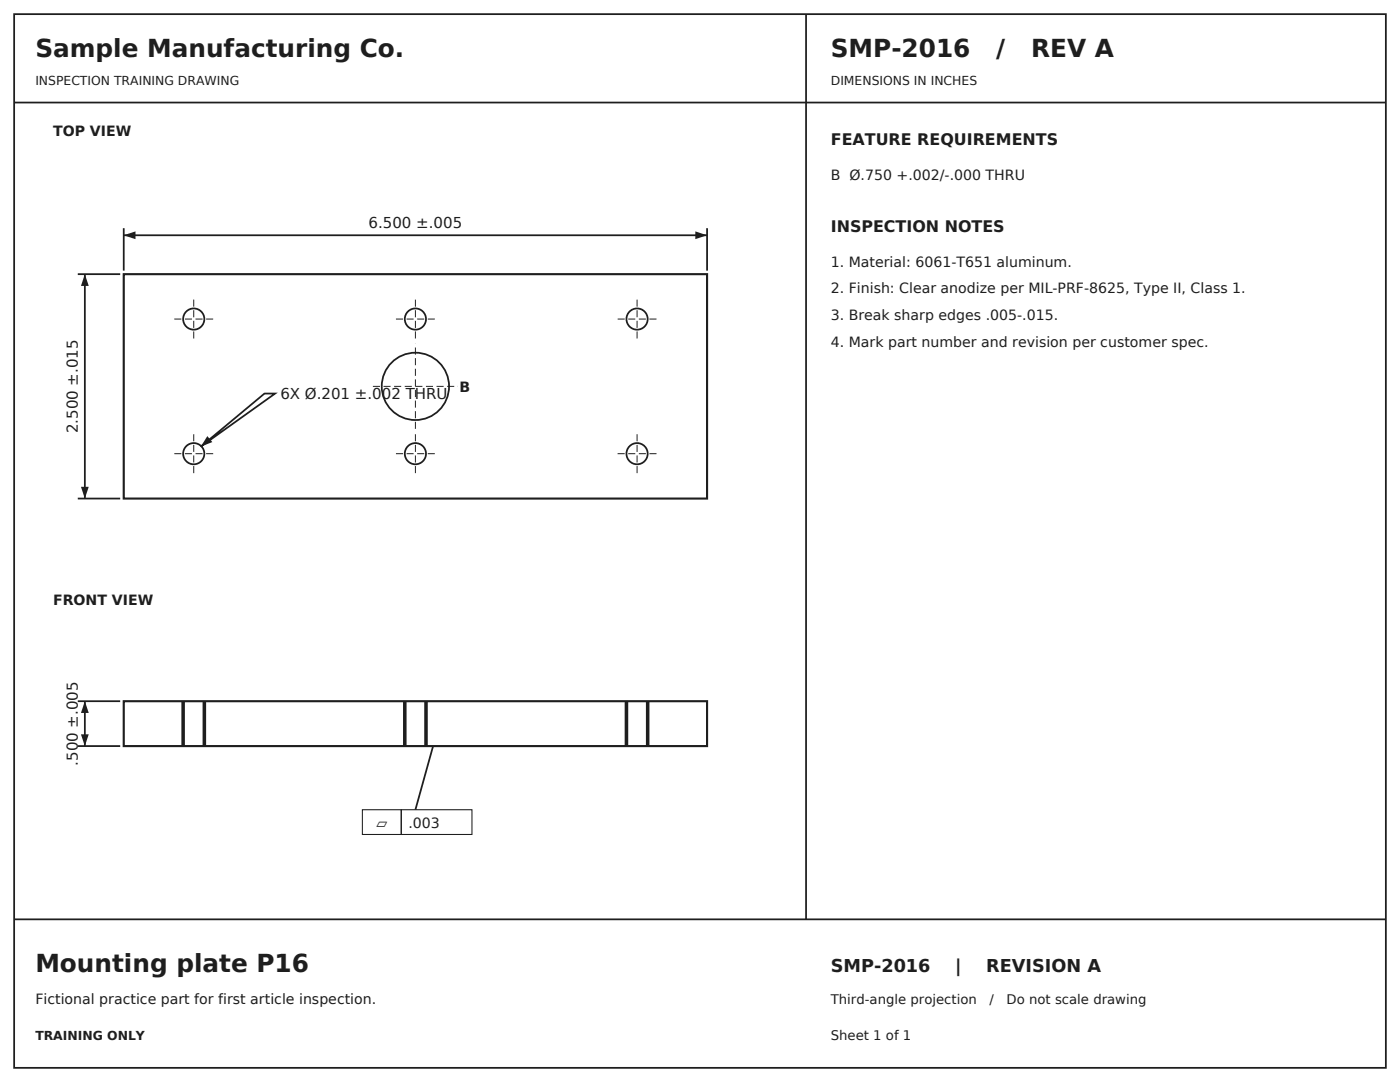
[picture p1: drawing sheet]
<svg xmlns="http://www.w3.org/2000/svg" width="279mm" height="216mm" viewBox="0 0 279 216" stroke-linecap="round" stroke-linejoin="round" font-family="sans-serif">
<defs><g id="words">
<g font-size="4.9" fill="#1a1f24">
<text x="7.1" y="11.3">Sample Manufacturing Co.</text>
<text x="165.8" y="11.3">SMP-2016</text>
<text x="198.8" y="11.3">/</text>
<text x="205.8" y="11.3">REV A</text>
<text x="7.1" y="194">Mounting plate P16</text>
</g>
<g font-size="3.5" fill="#1a1f24">
<text x="165.8" y="194">SMP-2016</text>
<text x="190.6" y="194">|</text>
<text x="196.8" y="194">REVISION A</text>
</g>
<g font-size="3.2" fill="#1a1f24">
<text x="165.8" y="28.9">FEATURE REQUIREMENTS</text>
<text x="165.8" y="46.2">INSPECTION NOTES</text>
</g>
<g font-size="3" fill="#1a1f24">
<text x="73.5" y="45.5">6.500 ±.005</text>
<text x="56" y="79.6">6X Ø.201 ±.002 THRU</text>
<text x="15.5" y="86.5" transform="rotate(-90 15.5 86.5)">2.500 ±.015</text>
<text x="15.5" y="152.8" transform="rotate(-90 15.5 152.8)">.500 ±.005</text>
</g>
<g font-size="2.8" fill="#1a1f24">
<text x="10.6" y="27.2">TOP VIEW</text>
<text x="165.8" y="36">B Ø.750 +.002/-.000 THRU</text>
<text x="165.8" y="53.3">1. Material: 6061-T651 aluminum.</text>
<text x="165.8" y="58.6">2. Finish: Clear anodize per MIL-PRF-8625, Type II, Class 1.</text>
<text x="165.8" y="63.9">3. Break sharp edges .005-.015.</text>
<text x="165.8" y="69.1">4. Mark part number and revision per customer spec.</text>
<text x="91.7" y="78.2">B</text>
<text x="10.6" y="120.6">FRONT VIEW</text>
<text x="75.1" y="165.3">⏥</text>
<text x="81.5" y="165.3">.003</text>
<text x="7.1" y="200.4">Fictional practice part for first article inspection.</text>
</g>
<g font-size="2.6" fill="#1a1f24">
<text x="165.8" y="200.4">Third-angle projection</text>
<text x="197.5" y="200.4">/</text>
<text x="200.9" y="200.4">Do not scale drawing</text>
<text x="165.8" y="207.4">Sheet 1 of 1</text>
</g>
<g font-size="2.5" fill="#1a1f24">
<text x="7.1" y="16.9">INSPECTION TRAINING DRAWING</text>
<text x="165.8" y="16.9">DIMENSIONS IN INCHES</text>
<text x="7.1" y="207.4">TRAINING ONLY</text>
</g>
</g></defs>
<path d="M2.8 2.8h273.8v210.3h-273.8zM160.9 2.8v180.6M2.8 20.5h273.8M24.7 45.5v8.5zM24.7 46.9h116.4zM141.1 45.5v8.5zM2.8 183.4h273.8" fill="none" stroke="#1a1f24" stroke-width=".35"/>
<path d="M24.7 54.7h116.4v44.8h-116.4z" fill="none" stroke="#1a1f24" stroke-width=".42"/>
<g fill="#1a1f24">
<path d="M24.7 46.9l2.3-.7v1.5z"/>
<path d="M138.8 46.2l2.3 .7-2.3 .8z"/>
</g>
<path d="M15.5 54.7h8.5zM16.9 54.7v44.8zM15.5 99.5h8.5z" fill="none" stroke="#1a1f24" stroke-width=".35"/>
<g fill="#1a1f24">
<path d="M16.2 97.1h1.5l-.8 2.4z"/>
<path d="M16.9 54.7l.8 2.4h-1.5z"/>
</g>
<g fill="none" stroke="#1a1f24" stroke-width=".35">
<path d="M40.1 89.1l12.7-10.6h2.1z"/>
<circle cx="38.7" cy="63.7" r="2.12"/>
<circle cx="82.9" cy="63.7" r="2.12"/>
<circle cx="127.1" cy="63.7" r="2.12"/>
<circle cx="38.7" cy="90.5" r="2.12"/>
<circle cx="82.9" cy="90.5" r="2.12"/>
<circle cx="127.1" cy="90.5" r="2.12"/>
</g>
<path d="M34.8 63.7h7.7M38.7 67.5v-7.7M79 63.7h7.8M82.9 67.5v-7.7M123.3 63.7h7.7M127.1 67.5v-7.7M34.8 90.5h7.7M38.7 94.4v-7.8M79 90.5h7.8M82.9 94.4v-7.8M123.3 90.5h7.7M127.1 94.4v-7.8" fill="none" stroke="#1a1f24" stroke-width=".2" stroke-dasharray="1.4 .7" stroke-linecap="butt"/>
<path d="M41.4 87l1 1.2-2.3 .9z" fill="#1a1f24"/>
<g fill="none" stroke="#1a1f24" stroke-width=".35">
<path d="M15.5 139.9h8.5zM16.9 139.9v9zM15.5 148.9h8.5z"/>
<circle cx="82.9" cy="77.1" r="6.7"/>
</g>
<path d="M74.4 77.1h17M82.9 85.6v-17" fill="none" stroke="#1a1f24" stroke-width=".2" stroke-dasharray="1.4 .7" stroke-linecap="butt"/>
<path d="M24.7 139.9h116.4v9h-116.4z" fill="none" stroke="#1a1f24" stroke-width=".42"/>
<path d="M36.5 139.9v9zM40.8 139.9v9zM80.8 139.9v9zM85 139.9v9zM125 139.9v9zM129.3 139.9v9z" fill="none" stroke="#1a1f24" stroke-width=".71" stroke-linecap="butt"/>
<g fill="#1a1f24">
<path d="M16.2 146.5h1.5l-.8 2.4z"/>
<path d="M16.9 139.9l.8 2.4h-1.5z"/>
</g>
<path d="M72.3 161.6h7.8v4.9h-7.8zM80.1 161.6h14.1v4.9h-14.1z" fill="none" stroke="#1a1f24" stroke-width=".21"/>
<path d="M86.4 148.9l-3.5 12.7z" fill="none" stroke="#1a1f24" stroke-width=".35"/>
<use href="#words"/>
</svg>
